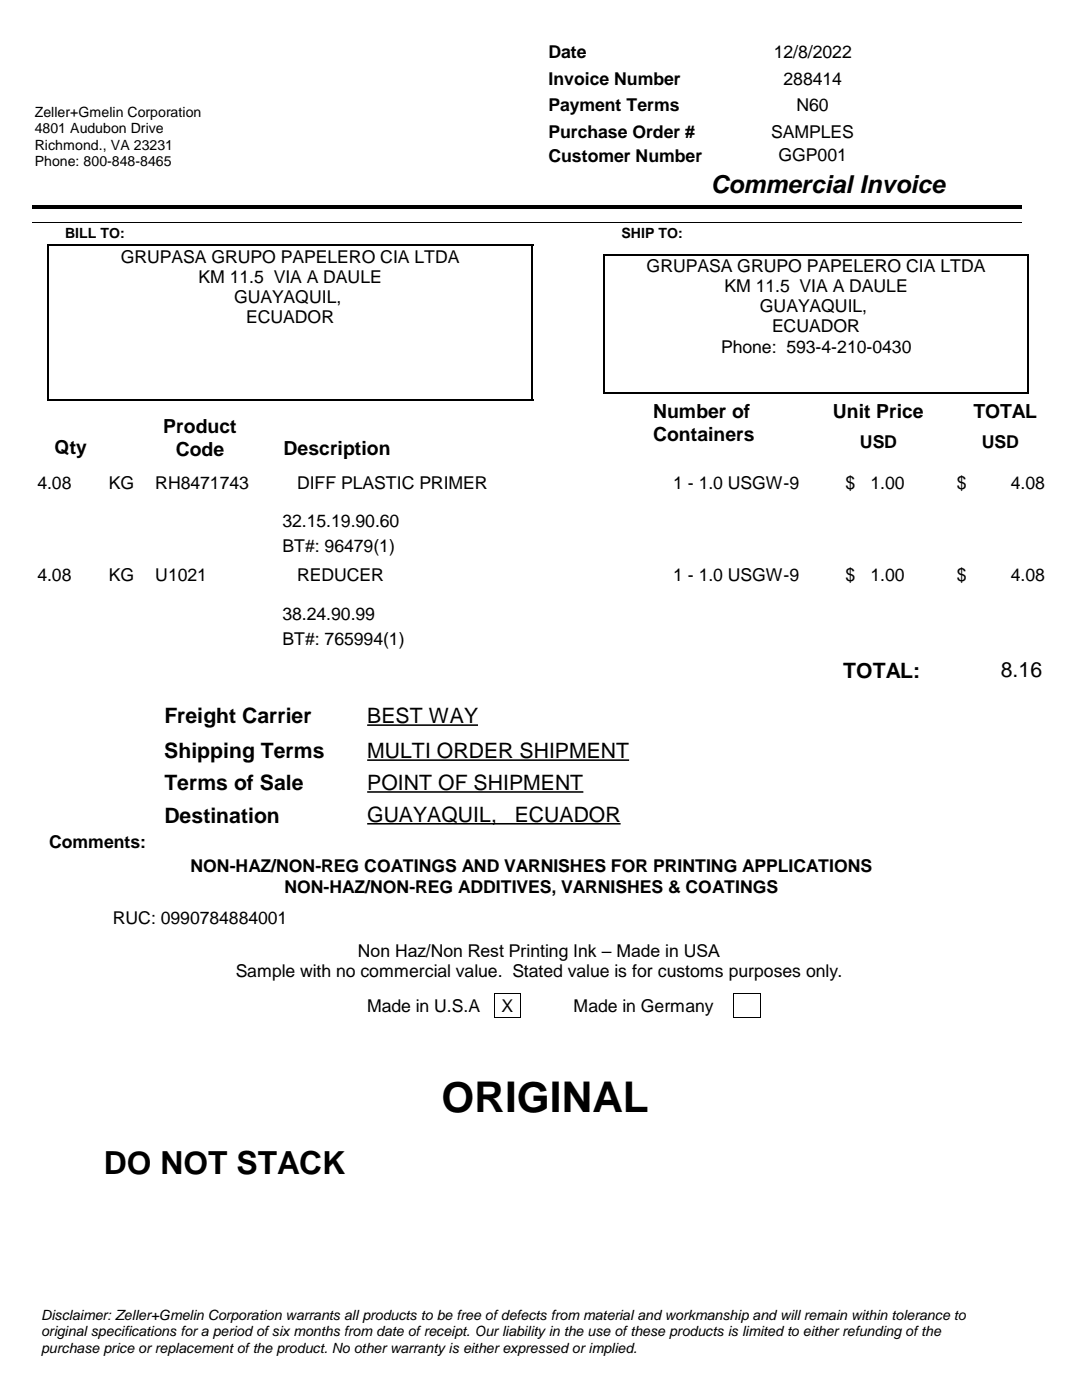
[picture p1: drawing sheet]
<svg xmlns="http://www.w3.org/2000/svg" width="216mm" height="279mm" viewBox="0 0 216 279" stroke-linecap="round" stroke-linejoin="round" font-family="sans-serif">
<defs><g id="words">
<text font-size="8.5" x="88.1" y="222">ORIGINAL</text>
<text font-size="6.3" x="20.7" y="234.3">DO NOT STACK</text>
<text font-size="4.9" x="141.8" y="38.6">Commercial Invoice</text>
<g font-size="4.2">
<text x="168.3" y="135.2">TOTAL:</text>
<text x="199.7" y="135.1">8.16</text>
<text x="32.8" y="144.4">Freight Carrier</text>
<text x="73.3" y="144.3">BEST WAY</text>
<text x="32.8" y="151.4">Shipping Terms</text>
<text x="73.3" y="151.3">MULTI ORDER SHIPMENT</text>
<text x="32.8" y="157.7">Terms of Sale</text>
<text x="73.3" y="157.6">POINT OF SHIPMENT</text>
<text x="32.8" y="164.4">Destination</text>
<text x="73.3" y="164">GUAYAQUIL,</text>
<text x="102.7" y="164">ECUADOR</text>
</g>
<g font-size="3.9">
<text x="130.4" y="83.4">Number of</text>
<text x="166.2" y="83.4">Unit Price</text>
<text x="194.3" y="83.4">TOTAL</text>
<text x="32.6" y="86.4">Product</text>
<text x="130.4" y="88.1">Containers</text>
<text x="10.9" y="90.6">Qty</text>
<text x="35.1" y="91">Code</text>
<text x="56.6" y="90.7">Description</text>
</g>
<g font-size="3.5">
<text x="109.5" y="11.6">Date</text>
<text x="154.4" y="11.6">12/8/2022</text>
<text x="109.5" y="16.9">Invoice Number</text>
<text x="156.4" y="16.9">288414</text>
<text x="109.5" y="22.2">Payment Terms</text>
<text x="159" y="22.2">N60</text>
<text x="109.5" y="27.5">Purchase Order #</text>
<text x="153.9" y="27.5">SAMPLES</text>
<text x="109.5" y="32.3">Customer Number</text>
<text x="155.4" y="32.2">GGP001</text>
<text x="24.1" y="52.4">GRUPASA GRUPO PAPELERO CIA LTDA</text>
<text x="39.6" y="56.4">KM 11.5 VIA A DAULE</text>
<text x="129" y="54.3">GRUPASA GRUPO PAPELERO CIA LTDA</text>
<text x="144.6" y="58.3">KM 11.5 VIA A DAULE</text>
<text x="46.7" y="60.5">GUAYAQUIL,</text>
<text x="49.1" y="64.5">ECUADOR</text>
<text x="151.7" y="62.3">GUAYAQUIL,</text>
<text x="143.9" y="70.4">Phone: 593-4-210-0430</text>
<text x="154.1" y="66.3">ECUADOR</text>
<text x="171.6" y="89.5">USD</text>
<text x="196" y="89.5">USD</text>
<text x="7.5" y="97.6">4.08</text>
<text x="21.7" y="97.6">KG</text>
<text x="31" y="97.6">RH8471743</text>
<text x="59.3" y="97.6">DIFF PLASTIC PRIMER</text>
<text x="134.4" y="97.6">1 - 1.0 USGW-9</text>
<text x="168.8" y="97.6">$</text>
<text x="173.7" y="97.6">1.00</text>
<text x="191" y="97.6">$</text>
<text x="201.7" y="97.6">4.08</text>
<text x="56.4" y="105.2">32.15.19.90.60</text>
<text x="56.4" y="110.2">BT#: 96479(1)</text>
<text x="7.5" y="116">4.08</text>
<text x="21.7" y="116">KG</text>
<text x="31" y="116">U1021</text>
<text x="59.3" y="116">REDUCER</text>
<text x="134.4" y="116">1 - 1.0 USGW-9</text>
<text x="168.8" y="116">$</text>
<text x="173.7" y="116">1.00</text>
<text x="191" y="116">$</text>
<text x="201.7" y="116">4.08</text>
<text x="56.4" y="123.7">38.24.90.99</text>
<text x="56.4" y="128.7">BT#: 765994(1)</text>
<text x="9.8" y="169.2">Comments:</text>
<text x="38" y="174">NON-HAZ/NON-REG COATINGS AND VARNISHES FOR PRINTING APPLICATIONS</text>
<text x="56.8" y="178.2">NON-HAZ/NON-REG ADDITIVES, VARNISHES &amp; COATINGS</text>
<text x="22.5" y="184.5">RUC: 0990784884001</text>
<text x="71.4" y="191">Non Haz/Non Rest Printing Ink – Made in USA</text>
<text x="47" y="195">Sample with no commercial value. Stated value is for customs purposes only.</text>
<text x="73.3" y="201.9">Made in U.S.A</text>
<text x="100.1" y="202">X</text>
<text x="114.5" y="201.9">Made in Germany</text>
</g>
<g font-size="2.8">
<text x="6.9" y="23.4">Zeller+Gmelin Corporation</text>
<text x="6.9" y="26.6">4801 Audubon Drive</text>
<text x="6.9" y="29.9">Richmond., VA 23231</text>
<text x="6.9" y="33.2">Phone: 800-848-8465</text>
<text x="13" y="47.5">BILL TO:</text>
<text x="124" y="47.5">SHIP TO:</text>
<text x="8.2" y="263.4">Disclaimer: Zeller+Gmelin Corporation warrants all products to be free of defects from material and workmanship and will remain within tolerance to</text>
<text x="8.2" y="266.7">original specifications for a period of six months from date of receipt. Our liability in the use of these products is limited to either refunding of the</text>
<text x="8.2" y="270">purchase price or replacement of the product. No other warranty is either expressed or implied.</text>
</g>
</g></defs>
<path d="M120.4 50.8h84.9M205.2 50.6v27.9" fill="none" stroke="#000" stroke-width=".35"/>
<path d="M9.3 49h97.1M9.5 48.8v31.3M106.3 48.8v31.3M120.6 50.6v27.9M9.3 79.9h97.1M120.4 78.3h84.9" fill="none" stroke="#000" stroke-width=".36"/>
<path d="M6.3 40.9h197.5v.7h-197.5z" fill-rule="evenodd" fill="#000"/>
<path d="M6.3 44.5h197.5" fill="none" stroke="#000" stroke-width=".2"/>
<g fill="#fff">
<path d="M6.3 6.4h72v14.5h-72z" fill-rule="evenodd"/>
<path d="M6.3 6.4h72v14.5h-72z" fill-rule="evenodd"/>
<path d="M169.2 94h15.8v3.9h-15.8z" fill-rule="evenodd"/>
<path d="M30.7 94h28.7v3.9h-28.7z" fill-rule="evenodd"/>
<path d="M168.1 94h3.2v6.3h-3.2z" fill-rule="evenodd"/>
<path d="M190.3 94h3.2v6.3h-3.2z" fill-rule="evenodd"/>
<path d="M169.2 112.4h15.8v3.9h-15.8z" fill-rule="evenodd"/>
<path d="M30.7 112.4h28.7v3.9h-28.7z" fill-rule="evenodd"/>
<path d="M168.1 112.4h3.2v6.3h-3.2z" fill-rule="evenodd"/>
<path d="M190.3 112.4h3.2v6.3h-3.2z" fill-rule="evenodd"/>
</g>
<path d="M73.3 144.7h22.1M73.3 158.1h43.1M73.3 151.7h52.3M73.3 164.4h50.6" fill="none" stroke="#000" stroke-width=".31"/>
<path d="M98.6 198.3h5.3v4.9h-5.3M98.6 198.3v4.9M146.4 198.3h5.4M146.5 198.3v4.9M151.8 198.3v4.9M146.4 203.2h5.4" fill="none" stroke="#000" stroke-width=".2"/>
<use href="#words"/>
</svg>
